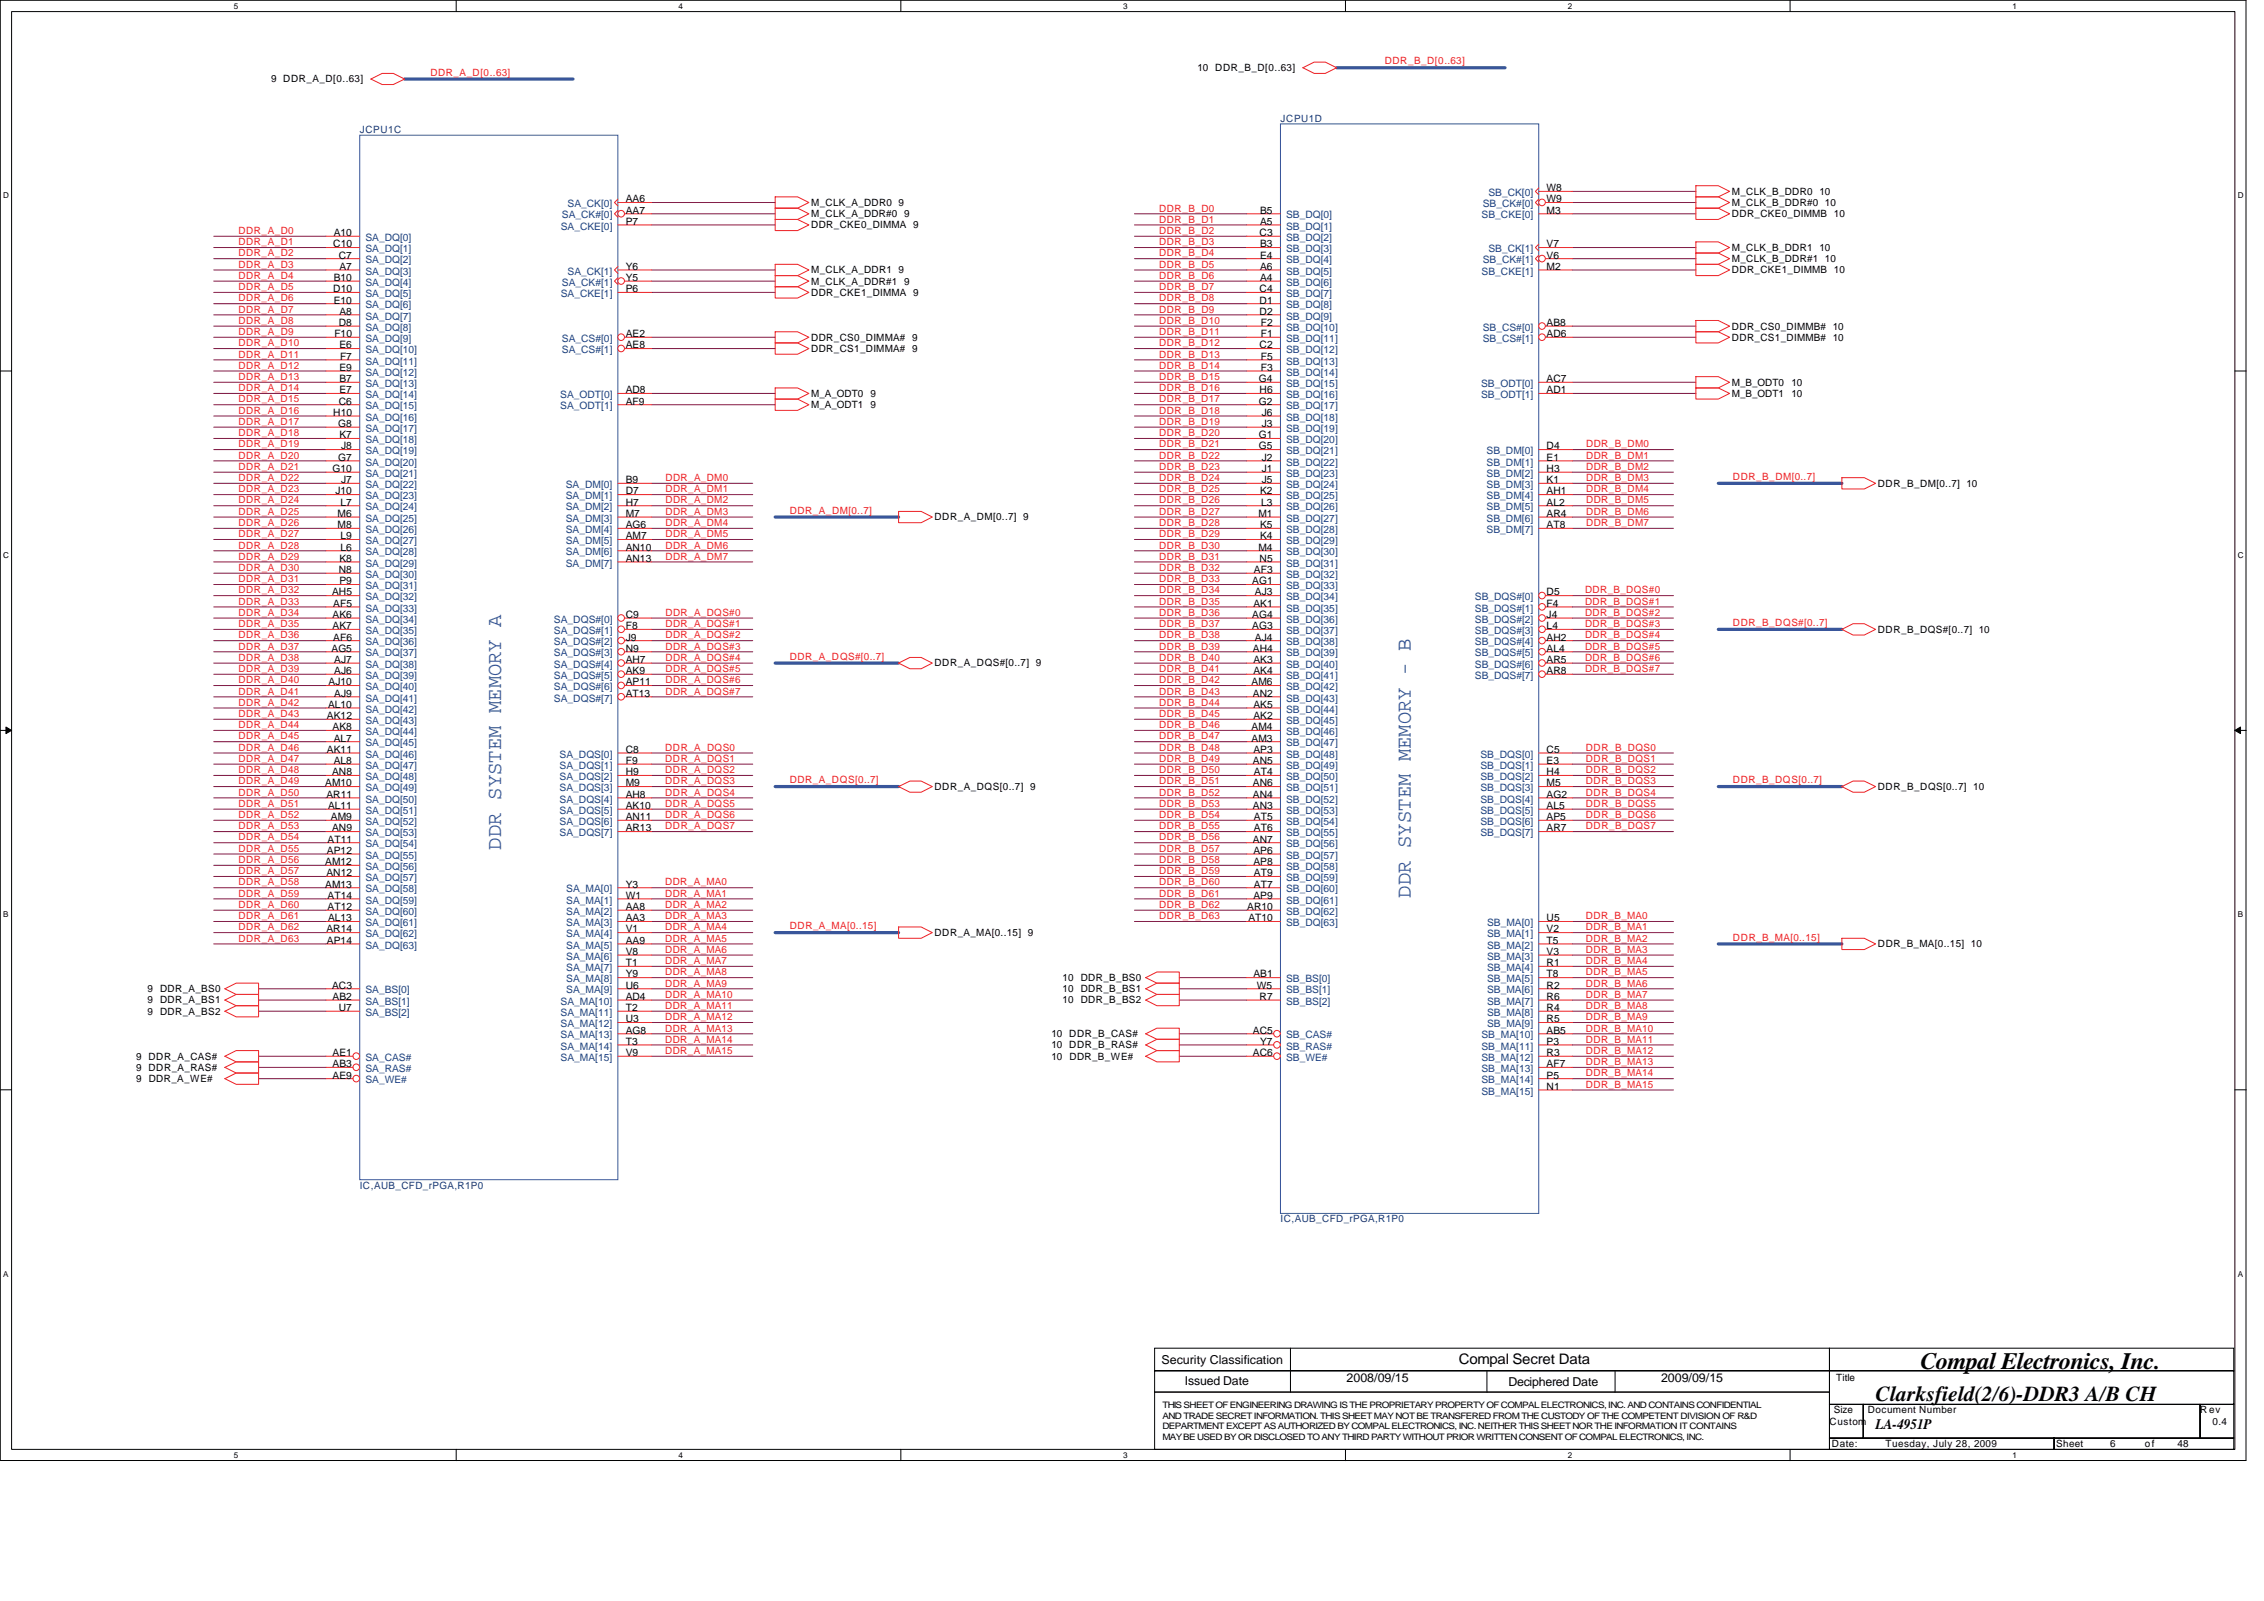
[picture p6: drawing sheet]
<svg xmlns="http://www.w3.org/2000/svg" width="297mm" height="210mm" viewBox="0 0 297 210" stroke-linecap="round" stroke-linejoin="round" font-family="sans-serif">
<defs><g id="words">
<text font-size="3.1" fill="#010202" x="252" y="179.6">Compal Electronics, Inc.</text>
<g font-size="2.8" fill="#3953a4">
<text x="65.8" y="111.4" transform="rotate(-90 65.8 111.4)">DDR SYSTEM MEMORY A</text>
<text x="185.1" y="117.7" transform="rotate(-90 185.1 117.7)">DDR SYSTEM MEMORY - B</text>
</g>
<text font-size="2.8" fill="#010202" x="246.1" y="183.8">Clarksfield(2/6)-DDR3 A/B CH</text>
<g font-size="1.9" fill="#010202">
<text x="191.4" y="179">Compal Secret Data</text>
<text x="246.1" y="187.4">LA-4951P</text>
</g>
<g font-size="1.6" fill="#010202">
<text x="152.4" y="178.9">Security Classification</text>
<text x="155.5" y="181.6">Issued Date</text>
<text x="176.7" y="181.2">2008/09/15</text>
<text x="197.9" y="181.8">Deciphered Date</text>
<text x="217.9" y="181.2">2009/09/15</text>
</g>
<g font-size="1.3" fill="#010202">
<text x="35.6" y="10.8">9 DDR_A_D[0..63]</text>
<text x="157.1" y="9.3">10 DDR_B_D[0..63]</text>
<text x="82.1" y="28">AA7</text>
<text x="82.1" y="26.5">AA6</text>
<text x="82.1" y="29.5">P7</text>
<text x="106.4" y="27">M_CLK_A_DDR0 9</text>
<text x="106.4" y="28.5">M_CLK_A_DDR#0 9</text>
<text x="106.4" y="30">DDR_CKE0_DIMMA 9</text>
<text x="165.3" y="28">B5</text>
<text x="165.3" y="29.5">A5</text>
<text x="202.9" y="25.1">W8</text>
<text x="202.9" y="26.5">W9</text>
<text x="202.9" y="28">M3</text>
<text x="227.2" y="25.5">M_CLK_B_DDR0 10</text>
<text x="227.2" y="27">M_CLK_B_DDR#0 10</text>
<text x="227.2" y="28.5">DDR_CKE0_DIMMB 10</text>
<text x="43.7" y="32.4">C10</text>
<text x="43.8" y="31">A10</text>
<text x="44.5" y="33.9">C7</text>
<text x="44.5" y="35.4">A7</text>
<text x="82.1" y="35.4">Y6</text>
<text x="106.4" y="35.9">M_CLK_A_DDR1 9</text>
<text x="165.3" y="31">C3</text>
<text x="165.3" y="32.4">B3</text>
<text x="165.3" y="33.9">E4</text>
<text x="165.3" y="35.4">A6</text>
<text x="202.9" y="32.4">V7</text>
<text x="202.9" y="33.9">V6</text>
<text x="202.9" y="35.4">M2</text>
<text x="227.2" y="32.9">M_CLK_B_DDR1 10</text>
<text x="227.2" y="34.4">M_CLK_B_DDR#1 10</text>
<text x="227.2" y="35.9">DDR_CKE1_DIMMB 10</text>
<text x="43.7" y="38.3">D10</text>
<text x="43.8" y="36.8">B10</text>
<text x="43.8" y="39.8">E10</text>
<text x="44.5" y="41.3">A8</text>
<text x="82.1" y="36.8">Y5</text>
<text x="82.1" y="38.3">P6</text>
<text x="106.4" y="37.3">M_CLK_A_DDR#1 9</text>
<text x="106.4" y="38.8">DDR_CKE1_DIMMA 9</text>
<text x="165.3" y="38.3">C4</text>
<text x="165.3" y="39.8">D1</text>
<text x="165.3" y="41.3">D2</text>
<text x="165.3" y="36.8">A4</text>
<text x="43.9" y="44.2">F10</text>
<text x="44.5" y="42.8">D8</text>
<text x="44.5" y="45.7">E6</text>
<text x="44.6" y="47.2">F7</text>
<text x="82.1" y="44.2">AE2</text>
<text x="82.1" y="45.7">AE8</text>
<text x="106.4" y="44.7">DDR_CS0_DIMMA# 9</text>
<text x="106.4" y="46.2">DDR_CS1_DIMMA# 9</text>
<text x="165.3" y="45.7">C2</text>
<text x="165.4" y="42.8">F2</text>
<text x="165.4" y="44.2">F1</text>
<text x="165.4" y="47.2">F5</text>
<text x="202.9" y="42.8">AB8</text>
<text x="202.9" y="44.2">AD6</text>
<text x="227.2" y="43.2">DDR_CS0_DIMMB# 10</text>
<text x="227.2" y="44.7">DDR_CS1_DIMMB# 10</text>
<text x="44.5" y="53.1">C6</text>
<text x="44.5" y="48.6">E9</text>
<text x="44.5" y="50.1">B7</text>
<text x="44.5" y="51.6">E7</text>
<text x="82.1" y="51.6">AD8</text>
<text x="82.1" y="53.1">AF9</text>
<text x="106.4" y="52.1">M_A_ODT0</text>
<text x="106.4" y="53.5">M_A_ODT1</text>
<text x="114.2" y="52.1">9</text>
<text x="114.2" y="53.5">9</text>
<text x="165.2" y="50.1">G4</text>
<text x="165.2" y="53.1">G2</text>
<text x="165.3" y="51.6">H6</text>
<text x="165.4" y="48.6">F3</text>
<text x="202.9" y="50.1">AC7</text>
<text x="202.9" y="51.6">AD1</text>
<text x="227.2" y="50.6">M_B_ODT0</text>
<text x="227.2" y="52.1">M_B_ODT1</text>
<text x="235" y="50.6">10</text>
<text x="235" y="52.1">10</text>
<text x="43.7" y="54.5">H10</text>
<text x="44.4" y="56">G8</text>
<text x="44.5" y="57.5">K7</text>
<text x="44.7" y="58.9">J8</text>
<text x="165.2" y="57.5">G1</text>
<text x="165.2" y="58.9">G5</text>
<text x="165.5" y="54.5">J6</text>
<text x="165.5" y="56">J3</text>
<text x="202.9" y="58.9">D4</text>
<text x="43.6" y="61.9">G10</text>
<text x="44" y="64.9">J10</text>
<text x="44.4" y="60.4">G7</text>
<text x="44.7" y="63.4">J7</text>
<text x="82.1" y="63.4">B9</text>
<text x="82.1" y="64.9">D7</text>
<text x="165.3" y="64.9">K2</text>
<text x="165.5" y="60.4">J2</text>
<text x="165.5" y="61.9">J1</text>
<text x="165.5" y="63.4">J5</text>
<text x="202.9" y="60.4">E1</text>
<text x="202.9" y="61.9">H3</text>
<text x="202.9" y="63.4">K1</text>
<text x="202.9" y="64.9">AH1</text>
<text x="246.4" y="63.8">DDR_B_DM[0..7] 10</text>
<text x="44.3" y="67.8">M6</text>
<text x="44.3" y="69.3">M8</text>
<text x="44.7" y="66.3">L7</text>
<text x="44.7" y="70.7">L9</text>
<text x="82.1" y="66.3">H7</text>
<text x="82.1" y="67.8">M7</text>
<text x="82.1" y="69.3">AG6</text>
<text x="82.1" y="70.7">AM7</text>
<text x="122.6" y="68.3">DDR_A_DM[0..7] 9</text>
<text x="165.1" y="67.8">M1</text>
<text x="165.3" y="69.3">K5</text>
<text x="165.3" y="70.7">K4</text>
<text x="165.5" y="66.3">L3</text>
<text x="202.9" y="66.3">AL2</text>
<text x="202.9" y="67.8">AR4</text>
<text x="202.9" y="69.3">AT8</text>
<text x="44.5" y="75.2">N8</text>
<text x="44.5" y="73.7">K8</text>
<text x="44.5" y="76.6">P9</text>
<text x="44.7" y="72.2">L6</text>
<text x="82.1" y="72.2">AN10</text>
<text x="82.1" y="73.7">AN13</text>
<text x="164.3" y="76.6">AG1</text>
<text x="164.5" y="75.2">AF3</text>
<text x="165.1" y="72.2">M4</text>
<text x="165.3" y="73.7">N5</text>
<text x="43.6" y="78.1">AH5</text>
<text x="43.6" y="81">AK6</text>
<text x="43.6" y="82.5">AK7</text>
<text x="43.7" y="79.6">AF5</text>
<text x="82.1" y="81">C9</text>
<text x="82.1" y="82.5">F8</text>
<text x="164.3" y="81">AG4</text>
<text x="164.3" y="82.5">AG3</text>
<text x="164.4" y="79.6">AK1</text>
<text x="164.7" y="78.1">AJ3</text>
<text x="202.9" y="78.1">D5</text>
<text x="202.9" y="79.6">F4</text>
<text x="202.9" y="81">J4</text>
<text x="202.9" y="82.5">L4</text>
<text x="246.4" y="83">DDR_B_DQS#[0..7] 10</text>
<text x="43.1" y="89.9">AJ10</text>
<text x="43.5" y="85.5">AG5</text>
<text x="43.7" y="84">AF6</text>
<text x="43.9" y="86.9">AJ7</text>
<text x="43.9" y="88.4">AJ6</text>
<text x="82.1" y="84">J9</text>
<text x="82.1" y="85.5">N9</text>
<text x="82.1" y="86.9">AH7</text>
<text x="82.1" y="88.4">AK9</text>
<text x="82.1" y="89.9">AP11</text>
<text x="122.6" y="87.4">DDR_A_DQS#[0..7] 9</text>
<text x="164.2" y="89.9">AM6</text>
<text x="164.4" y="85.5">AH4</text>
<text x="164.4" y="86.9">AK3</text>
<text x="164.4" y="88.4">AK4</text>
<text x="164.7" y="84">AJ4</text>
<text x="202.9" y="84">AH2</text>
<text x="202.9" y="85.5">AL4</text>
<text x="202.9" y="86.9">AR5</text>
<text x="202.9" y="88.4">AR8</text>
<text x="42.9" y="94.3">AK12</text>
<text x="43" y="92.8">AL10</text>
<text x="43.6" y="95.8">AK8</text>
<text x="43.9" y="91.4">AJ9</text>
<text x="82.1" y="91.4">AT13</text>
<text x="164.2" y="95.8">AM4</text>
<text x="164.4" y="91.4">AN2</text>
<text x="164.4" y="92.8">AK5</text>
<text x="164.4" y="94.3">AK2</text>
<text x="42.9" y="98.7">AK11</text>
<text x="43.6" y="101.7">AN8</text>
<text x="43.8" y="97.3">AL7</text>
<text x="43.8" y="100.2">AL8</text>
<text x="82.1" y="98.7">C8</text>
<text x="82.1" y="100.2">F9</text>
<text x="82.1" y="101.7">H9</text>
<text x="164.2" y="97.3">AM3</text>
<text x="164.4" y="100.2">AN5</text>
<text x="164.4" y="98.7">AP3</text>
<text x="164.5" y="101.7">AT4</text>
<text x="202.9" y="98.7">C5</text>
<text x="202.9" y="100.2">E3</text>
<text x="202.9" y="101.7">H4</text>
<text x="42.7" y="103.1">AM10</text>
<text x="42.8" y="104.6">AR11</text>
<text x="43" y="106.1">AL11</text>
<text x="43.4" y="107.6">AM9</text>
<text x="82.1" y="103.1">M9</text>
<text x="82.1" y="104.6">AH8</text>
<text x="82.1" y="106.1">AK10</text>
<text x="82.1" y="107.6">AN11</text>
<text x="122.6" y="103.6">DDR_A_DQS[0..7] 9</text>
<text x="164.4" y="103.1">AN6</text>
<text x="164.4" y="104.6">AN4</text>
<text x="164.4" y="106.1">AN3</text>
<text x="164.5" y="107.6">AT5</text>
<text x="202.9" y="104.6">AG2</text>
<text x="202.9" y="106.1">AL5</text>
<text x="202.9" y="107.6">AP5</text>
<text x="202.9" y="103.1">M5</text>
<text x="246.4" y="103.6">DDR_B_DQS[0..7] 10</text>
<text x="42.7" y="113.5">AM12</text>
<text x="42.9" y="112">AP12</text>
<text x="43" y="110.5">AT11</text>
<text x="43.6" y="109">AN9</text>
<text x="82.1" y="109">AR13</text>
<text x="164.4" y="110.5">AN7</text>
<text x="164.4" y="112">AP6</text>
<text x="164.4" y="113.5">AP8</text>
<text x="164.5" y="109">AT6</text>
<text x="202.9" y="109">AR7</text>
<text x="42.7" y="116.4">AM13</text>
<text x="42.8" y="114.9">AN12</text>
<text x="43" y="117.9">AT14</text>
<text x="43" y="119.4">AT12</text>
<text x="82.1" y="116.4">Y3</text>
<text x="82.1" y="117.9">W1</text>
<text x="82.1" y="119.4">AA8</text>
<text x="163.6" y="119.4">AR10</text>
<text x="164.4" y="117.9">AP9</text>
<text x="164.5" y="114.9">AT9</text>
<text x="164.5" y="116.4">AT7</text>
<text x="42.8" y="122.3">AR14</text>
<text x="42.9" y="123.8">AP14</text>
<text x="43" y="120.8">AL13</text>
<text x="82.1" y="120.8">AA3</text>
<text x="82.1" y="122.3">V1</text>
<text x="82.1" y="123.8">AA9</text>
<text x="82.1" y="125.2">V8</text>
<text x="122.6" y="122.8">DDR_A_MA[0..15] 9</text>
<text x="163.8" y="120.8">AT10</text>
<text x="202.9" y="120.8">U5</text>
<text x="202.9" y="122.3">V2</text>
<text x="202.9" y="123.8">T5</text>
<text x="202.9" y="125.2">V3</text>
<text x="246.4" y="124.2">DDR_B_MA[0..15] 10</text>
<text x="19.3" y="130.1">9</text>
<text x="19.3" y="131.6">9</text>
<text x="21" y="130.1">DDR_A_BS0</text>
<text x="21" y="131.6">DDR_A_BS1</text>
<text x="43.6" y="129.7">AC3</text>
<text x="43.6" y="131.1">AB2</text>
<text x="82.1" y="131.1">AD4</text>
<text x="82.1" y="126.7">T1</text>
<text x="82.1" y="128.2">Y9</text>
<text x="82.1" y="129.7">U6</text>
<text x="139.4" y="128.7">10</text>
<text x="139.4" y="130.1">10</text>
<text x="139.4" y="131.6">10</text>
<text x="141.8" y="128.7">DDR_B_BS0</text>
<text x="141.8" y="130.1">DDR_B_BS1</text>
<text x="141.8" y="131.6">DDR_B_BS2</text>
<text x="164.4" y="128.2">AB1</text>
<text x="164.9" y="129.7">W5</text>
<text x="165.3" y="131.1">R7</text>
<text x="202.9" y="126.7">R1</text>
<text x="202.9" y="128.2">T8</text>
<text x="202.9" y="129.7">R2</text>
<text x="202.9" y="131.1">R6</text>
<text x="19.3" y="133.1">9</text>
<text x="21" y="133.1">DDR_A_BS2</text>
<text x="44.5" y="132.6">U7</text>
<text x="82.1" y="132.6">T2</text>
<text x="82.1" y="134.1">U3</text>
<text x="82.1" y="135.6">AG8</text>
<text x="82.1" y="137">T3</text>
<text x="137.9" y="137.5">10 DDR_B_RAS#</text>
<text x="137.9" y="136">10 DDR_B_CAS#</text>
<text x="164.4" y="135.6">AC5</text>
<text x="165.3" y="137">Y7</text>
<text x="202.9" y="135.6">AB5</text>
<text x="202.9" y="137">P3</text>
<text x="202.9" y="132.6">R4</text>
<text x="202.9" y="134.1">R5</text>
<text x="17.9" y="140.5">9 DDR_A_RAS#</text>
<text x="17.9" y="139">9 DDR_A_CAS#</text>
<text x="17.9" y="141.9">9 DDR_A_WE#</text>
<text x="43.6" y="138.5">AE1</text>
<text x="43.6" y="140">AB3</text>
<text x="43.6" y="141.5">AE9</text>
<text x="82.1" y="138.5">V9</text>
<text x="137.9" y="139">10</text>
<text x="140.3" y="139">DDR_B_WE#</text>
<text x="164.4" y="138.5">AC6</text>
<text x="202.9" y="138.5">R3</text>
<text x="202.9" y="140">AF7</text>
<text x="202.9" y="141.5">P5</text>
<text x="202.9" y="142.9">N1</text>
<text x="240.6" y="185.4">Size</text>
<text x="240.9" y="181.1">Title</text>
<text x="245" y="185.4">Document Number</text>
<text x="288.6" y="185.4">R ev</text>
<text x="240" y="186.9">Custom</text>
<text x="240.3" y="189.8">Date:</text>
<text x="247.4" y="189.8">Tuesday, July 28, 2009</text>
<text x="269.8" y="189.8">Sheet</text>
<text x="276.9" y="189.8">6</text>
<text x="281.4" y="189.8">of</text>
<text x="285.7" y="189.8">48</text>
<text x="290.3" y="186.9">0.4</text>
</g>
<g font-size="1.3" fill="#ed2024">
<text x="56.5" y="9.9">DDR_A_D[0..63]</text>
<text x="181.7" y="8.4">DDR_B_D[0..63]</text>
<text x="152.1" y="29.2">DDR_B_D1</text>
<text x="152.1" y="27.7">DDR_B_D0</text>
<text x="31.3" y="35.1">DDR_A_D3</text>
<text x="31.3" y="33.6">DDR_A_D2</text>
<text x="31.3" y="32.2">DDR_A_D1</text>
<text x="31.3" y="30.7">DDR_A_D0</text>
<text x="152.1" y="32.2">DDR_B_D3</text>
<text x="152.1" y="33.6">DDR_B_D4</text>
<text x="152.1" y="35.1">DDR_B_D5</text>
<text x="152.1" y="30.7">DDR_B_D2</text>
<text x="31.3" y="36.6">DDR_A_D4</text>
<text x="31.3" y="41">DDR_A_D7</text>
<text x="31.3" y="38.1">DDR_A_D5</text>
<text x="31.3" y="39.5">DDR_A_D6</text>
<text x="152.1" y="41">DDR_B_D9</text>
<text x="152.1" y="36.6">DDR_B_D6</text>
<text x="152.1" y="38.1">DDR_B_D7</text>
<text x="152.1" y="39.5">DDR_B_D8</text>
<text x="31.3" y="42.5">DDR_A_D8</text>
<text x="31.3" y="43.9">DDR_A_D9</text>
<text x="31.3" y="45.4">DDR_A_D10</text>
<text x="31.3" y="46.9">DDR_A_D11</text>
<text x="152.1" y="42.5">DDR_B_D10</text>
<text x="152.1" y="43.9">DDR_B_D11</text>
<text x="152.1" y="46.9">DDR_B_D13</text>
<text x="152.1" y="45.4">DDR_B_D12</text>
<text x="31.3" y="51.3">DDR_A_D14</text>
<text x="31.3" y="52.8">DDR_A_D15</text>
<text x="31.3" y="49.8">DDR_A_D13</text>
<text x="31.3" y="48.4">DDR_A_D12</text>
<text x="152.1" y="49.8">DDR_B_D15</text>
<text x="152.1" y="48.4">DDR_B_D14</text>
<text x="152.1" y="52.8">DDR_B_D17</text>
<text x="152.1" y="51.3">DDR_B_D16</text>
<text x="31.3" y="58.7">DDR_A_D19</text>
<text x="31.3" y="54.3">DDR_A_D16</text>
<text x="31.3" y="55.7">DDR_A_D17</text>
<text x="31.3" y="57.2">DDR_A_D18</text>
<text x="152.1" y="57.2">DDR_B_D20</text>
<text x="152.1" y="58.7">DDR_B_D21</text>
<text x="152.1" y="55.7">DDR_B_D19</text>
<text x="152.1" y="54.3">DDR_B_D18</text>
<text x="208.1" y="58.7">DDR_B_DM0</text>
<text x="31.3" y="60.2">DDR_A_D20</text>
<text x="31.3" y="61.6">DDR_A_D21</text>
<text x="31.3" y="63.1">DDR_A_D22</text>
<text x="31.3" y="64.6">DDR_A_D23</text>
<text x="87.3" y="64.6">DDR_A_DM1</text>
<text x="87.3" y="63.1">DDR_A_DM0</text>
<text x="152.1" y="63.1">DDR_B_D24</text>
<text x="152.1" y="61.6">DDR_B_D23</text>
<text x="152.1" y="60.2">DDR_B_D22</text>
<text x="152.1" y="64.6">DDR_B_D25</text>
<text x="208.1" y="63.1">DDR_B_DM3</text>
<text x="208.1" y="60.2">DDR_B_DM1</text>
<text x="208.1" y="64.6">DDR_B_DM4</text>
<text x="208.1" y="61.6">DDR_B_DM2</text>
<text x="227.4" y="62.9">DDR_B_DM[0..7]</text>
<text x="31.3" y="67.5">DDR_A_D25</text>
<text x="31.3" y="66">DDR_A_D24</text>
<text x="31.3" y="69">DDR_A_D26</text>
<text x="31.3" y="70.5">DDR_A_D27</text>
<text x="31.3" y="71.9">DDR_A_D28</text>
<text x="87.3" y="66">DDR_A_DM2</text>
<text x="87.3" y="70.5">DDR_A_DM5</text>
<text x="87.3" y="69">DDR_A_DM4</text>
<text x="87.3" y="71.9">DDR_A_DM6</text>
<text x="87.3" y="67.5">DDR_A_DM3</text>
<text x="103.6" y="67.4">DDR_A_DM[0..7]</text>
<text x="152.1" y="67.5">DDR_B_D27</text>
<text x="152.1" y="71.9">DDR_B_D30</text>
<text x="152.1" y="66">DDR_B_D26</text>
<text x="152.1" y="69">DDR_B_D28</text>
<text x="152.1" y="70.5">DDR_B_D29</text>
<text x="208.1" y="66">DDR_B_DM5</text>
<text x="208.1" y="67.5">DDR_B_DM6</text>
<text x="208.1" y="69">DDR_B_DM7</text>
<text x="31.3" y="77.8">DDR_A_D32</text>
<text x="31.3" y="76.4">DDR_A_D31</text>
<text x="31.3" y="74.9">DDR_A_D30</text>
<text x="31.3" y="73.4">DDR_A_D29</text>
<text x="87.3" y="73.4">DDR_A_DM7</text>
<text x="152.1" y="73.4">DDR_B_D31</text>
<text x="152.1" y="77.8">DDR_B_D34</text>
<text x="152.1" y="76.4">DDR_B_D33</text>
<text x="152.1" y="74.9">DDR_B_D32</text>
<text x="208" y="77.8">DDR_B_DQS#0</text>
<text x="31.3" y="80.8">DDR_A_D34</text>
<text x="31.3" y="82.3">DDR_A_D35</text>
<text x="31.3" y="83.7">DDR_A_D36</text>
<text x="31.3" y="79.3">DDR_A_D33</text>
<text x="87.3" y="80.8">DDR_A_DQS#0</text>
<text x="87.3" y="83.7">DDR_A_DQS#2</text>
<text x="87.3" y="82.3">DDR_A_DQS#1</text>
<text x="152.1" y="83.7">DDR_B_D38</text>
<text x="152.1" y="80.8">DDR_B_D36</text>
<text x="152.1" y="79.3">DDR_B_D35</text>
<text x="152.1" y="82.3">DDR_B_D37</text>
<text x="208" y="79.3">DDR_B_DQS#1</text>
<text x="208" y="83.7">DDR_B_DQS#4</text>
<text x="208" y="82.3">DDR_B_DQS#3</text>
<text x="208" y="80.8">DDR_B_DQS#2</text>
<text x="227.4" y="82.1">DDR_B_DQS#[0..7]</text>
<text x="31.3" y="88.1">DDR_A_D39</text>
<text x="31.3" y="89.6">DDR_A_D40</text>
<text x="31.3" y="86.7">DDR_A_D38</text>
<text x="31.3" y="85.2">DDR_A_D37</text>
<text x="87.3" y="88.1">DDR_A_DQS#5</text>
<text x="87.3" y="85.2">DDR_A_DQS#3</text>
<text x="87.3" y="86.7">DDR_A_DQS#4</text>
<text x="87.3" y="89.6">DDR_A_DQS#6</text>
<text x="103.6" y="86.5">DDR_A_DQS#[0..7]</text>
<text x="152.1" y="85.2">DDR_B_D39</text>
<text x="152.1" y="89.6">DDR_B_D42</text>
<text x="152.1" y="88.1">DDR_B_D41</text>
<text x="152.1" y="86.7">DDR_B_D40</text>
<text x="208" y="88.1">DDR_B_DQS#7</text>
<text x="208" y="85.2">DDR_B_DQS#5</text>
<text x="208" y="86.7">DDR_B_DQS#6</text>
<text x="31.3" y="92.6">DDR_A_D42</text>
<text x="31.3" y="94">DDR_A_D43</text>
<text x="31.3" y="95.5">DDR_A_D44</text>
<text x="31.3" y="91.1">DDR_A_D41</text>
<text x="87.3" y="91.1">DDR_A_DQS#7</text>
<text x="152.1" y="92.6">DDR_B_D44</text>
<text x="152.1" y="91.1">DDR_B_D43</text>
<text x="152.1" y="94">DDR_B_D45</text>
<text x="152.1" y="95.5">DDR_B_D46</text>
<text x="31.3" y="99.9">DDR_A_D47</text>
<text x="31.3" y="98.5">DDR_A_D46</text>
<text x="31.3" y="97">DDR_A_D45</text>
<text x="31.3" y="101.4">DDR_A_D48</text>
<text x="87.3" y="98.5">DDR_A_DQS0</text>
<text x="87.3" y="101.4">DDR_A_DQS2</text>
<text x="87.3" y="99.9">DDR_A_DQS1</text>
<text x="152.1" y="99.9">DDR_B_D49</text>
<text x="152.1" y="98.5">DDR_B_D48</text>
<text x="152.1" y="101.4">DDR_B_D50</text>
<text x="152.1" y="97">DDR_B_D47</text>
<text x="208.1" y="98.5">DDR_B_DQS0</text>
<text x="208.1" y="99.9">DDR_B_DQS1</text>
<text x="208.1" y="101.4">DDR_B_DQS2</text>
<text x="31.3" y="105.8">DDR_A_D51</text>
<text x="31.3" y="104.3">DDR_A_D50</text>
<text x="31.3" y="102.9">DDR_A_D49</text>
<text x="31.3" y="107.3">DDR_A_D52</text>
<text x="87.3" y="107.3">DDR_A_DQS6</text>
<text x="87.3" y="105.8">DDR_A_DQS5</text>
<text x="87.3" y="104.3">DDR_A_DQS4</text>
<text x="87.3" y="102.9">DDR_A_DQS3</text>
<text x="103.6" y="102.7">DDR_A_DQS[0..7]</text>
<text x="152.1" y="102.9">DDR_B_D51</text>
<text x="152.1" y="107.3">DDR_B_D54</text>
<text x="152.1" y="104.3">DDR_B_D52</text>
<text x="152.1" y="105.8">DDR_B_D53</text>
<text x="208.1" y="105.8">DDR_B_DQS5</text>
<text x="208.1" y="104.3">DDR_B_DQS4</text>
<text x="208.1" y="102.9">DDR_B_DQS3</text>
<text x="208.1" y="107.3">DDR_B_DQS6</text>
<text x="227.4" y="102.7">DDR_B_DQS[0..7]</text>
<text x="31.3" y="113.2">DDR_A_D56</text>
<text x="31.3" y="111.7">DDR_A_D55</text>
<text x="31.3" y="110.2">DDR_A_D54</text>
<text x="31.3" y="108.8">DDR_A_D53</text>
<text x="87.3" y="108.8">DDR_A_DQS7</text>
<text x="152.1" y="110.2">DDR_B_D56</text>
<text x="152.1" y="111.7">DDR_B_D57</text>
<text x="152.1" y="108.8">DDR_B_D55</text>
<text x="152.1" y="113.2">DDR_B_D58</text>
<text x="208.1" y="108.8">DDR_B_DQS7</text>
<text x="31.3" y="117.6">DDR_A_D59</text>
<text x="31.3" y="116.1">DDR_A_D58</text>
<text x="31.3" y="114.7">DDR_A_D57</text>
<text x="31.3" y="119.1">DDR_A_D60</text>
<text x="87.3" y="116.1">DDR_A_MA0</text>
<text x="87.3" y="117.6">DDR_A_MA1</text>
<text x="87.3" y="119.1">DDR_A_MA2</text>
<text x="152.1" y="116.1">DDR_B_D60</text>
<text x="152.1" y="119.1">DDR_B_D62</text>
<text x="152.1" y="114.7">DDR_B_D59</text>
<text x="152.1" y="117.6">DDR_B_D61</text>
<text x="31.3" y="123.5">DDR_A_D63</text>
<text x="31.3" y="122">DDR_A_D62</text>
<text x="31.3" y="120.6">DDR_A_D61</text>
<text x="87.3" y="123.5">DDR_A_MA5</text>
<text x="87.3" y="122">DDR_A_MA4</text>
<text x="87.3" y="125">DDR_A_MA6</text>
<text x="87.3" y="120.6">DDR_A_MA3</text>
<text x="103.6" y="121.9">DDR_A_MA[0..15]</text>
<text x="152.1" y="120.6">DDR_B_D63</text>
<text x="208.1" y="120.6">DDR_B_MA0</text>
<text x="208.1" y="123.5">DDR_B_MA2</text>
<text x="208.1" y="125">DDR_B_MA3</text>
<text x="208.1" y="122">DDR_B_MA1</text>
<text x="227.4" y="123.4">DDR_B_MA[0..15]</text>
<text x="87.3" y="129.4">DDR_A_MA9</text>
<text x="87.3" y="126.4">DDR_A_MA7</text>
<text x="87.3" y="130.9">DDR_A_MA10</text>
<text x="87.3" y="127.9">DDR_A_MA8</text>
<text x="208.1" y="130.9">DDR_B_MA7</text>
<text x="208.1" y="126.4">DDR_B_MA4</text>
<text x="208.1" y="127.9">DDR_B_MA5</text>
<text x="208.1" y="129.4">DDR_B_MA6</text>
<text x="87.3" y="136.8">DDR_A_MA14</text>
<text x="87.3" y="132.3">DDR_A_MA11</text>
<text x="87.3" y="133.8">DDR_A_MA12</text>
<text x="87.3" y="135.3">DDR_A_MA13</text>
<text x="208.1" y="133.8">DDR_B_MA9</text>
<text x="208.1" y="136.8">DDR_B_MA11</text>
<text x="208.1" y="135.3">DDR_B_MA10</text>
<text x="208.1" y="132.3">DDR_B_MA8</text>
<text x="87.3" y="138.2">DDR_A_MA15</text>
<text x="208.1" y="139.7">DDR_B_MA13</text>
<text x="208.1" y="138.2">DDR_B_MA12</text>
<text x="208.1" y="141.2">DDR_B_MA14</text>
<text x="208.1" y="142.7">DDR_B_MA15</text>
</g>
<g font-size="1.3" fill="#282973">
<text x="47.2" y="17.4">JCPU1C</text>
<text x="168" y="16">JCPU1D</text>
<text x="47.2" y="155.9">IC,AUB_CFD_rPGA,R1P0</text>
<text x="168" y="160.3">IC,AUB_CFD_rPGA,R1P0</text>
</g>
<g font-size="1.3" fill="#1d437e">
<text x="73.7" y="28.7">SA_CK#[0]</text>
<text x="74.5" y="27.2">SA_CK[0]</text>
<text x="168.7" y="28.7">SB_DQ[0]</text>
<text x="194.4" y="28.7">SB_CKE[0]</text>
<text x="194.5" y="27.2">SB_CK#[0]</text>
<text x="195.3" y="25.7">SB_CK[0]</text>
<text x="47.9" y="31.6">SA_DQ[0]</text>
<text x="47.9" y="33.1">SA_DQ[1]</text>
<text x="47.9" y="34.5">SA_DQ[2]</text>
<text x="73.6" y="30.1">SA_CKE[0]</text>
<text x="168.7" y="30.1">SB_DQ[1]</text>
<text x="168.7" y="31.6">SB_DQ[2]</text>
<text x="168.7" y="33.1">SB_DQ[3]</text>
<text x="168.7" y="34.5">SB_DQ[4]</text>
<text x="194.5" y="34.5">SB_CK#[1]</text>
<text x="195.3" y="33.1">SB_CK[1]</text>
<text x="47.9" y="36">SA_DQ[3]</text>
<text x="47.9" y="37.5">SA_DQ[4]</text>
<text x="47.9" y="39">SA_DQ[5]</text>
<text x="47.9" y="40.4">SA_DQ[6]</text>
<text x="47.9" y="41.9">SA_DQ[7]</text>
<text x="73.6" y="39">SA_CKE[1]</text>
<text x="73.7" y="37.5">SA_CK#[1]</text>
<text x="74.5" y="36">SA_CK[1]</text>
<text x="168.7" y="36">SB_DQ[5]</text>
<text x="168.7" y="37.5">SB_DQ[6]</text>
<text x="168.7" y="39">SB_DQ[7]</text>
<text x="168.7" y="40.4">SB_DQ[8]</text>
<text x="168.7" y="41.9">SB_DQ[9]</text>
<text x="194.4" y="36">SB_CKE[1]</text>
<text x="47.9" y="43.4">SA_DQ[8]</text>
<text x="47.9" y="44.8">SA_DQ[9]</text>
<text x="47.9" y="46.3">SA_DQ[10]</text>
<text x="47.9" y="47.8">SA_DQ[11]</text>
<text x="73.7" y="44.8">SA_CS#[0]</text>
<text x="73.7" y="46.3">SA_CS#[1]</text>
<text x="168.7" y="43.4">SB_DQ[10]</text>
<text x="168.7" y="44.8">SB_DQ[11]</text>
<text x="168.7" y="46.3">SB_DQ[12]</text>
<text x="168.7" y="47.8">SB_DQ[13]</text>
<text x="194.5" y="43.4">SB_CS#[0]</text>
<text x="194.5" y="44.8">SB_CS#[1]</text>
<text x="47.9" y="49.3">SA_DQ[12]</text>
<text x="47.9" y="50.8">SA_DQ[13]</text>
<text x="47.9" y="52.2">SA_DQ[14]</text>
<text x="47.9" y="53.7">SA_DQ[15]</text>
<text x="73.5" y="52.2">SA_ODT[0]</text>
<text x="73.5" y="53.7">SA_ODT[1]</text>
<text x="168.7" y="49.3">SB_DQ[14]</text>
<text x="168.7" y="50.8">SB_DQ[15]</text>
<text x="168.7" y="52.2">SB_DQ[16]</text>
<text x="168.7" y="53.7">SB_DQ[17]</text>
<text x="194.3" y="50.8">SB_ODT[0]</text>
<text x="194.3" y="52.2">SB_ODT[1]</text>
<text x="47.9" y="55.2">SA_DQ[16]</text>
<text x="47.9" y="56.6">SA_DQ[17]</text>
<text x="47.9" y="58.1">SA_DQ[18]</text>
<text x="47.9" y="59.6">SA_DQ[19]</text>
<text x="168.7" y="55.2">SB_DQ[18]</text>
<text x="168.7" y="56.6">SB_DQ[19]</text>
<text x="168.7" y="58.1">SB_DQ[20]</text>
<text x="168.7" y="59.6">SB_DQ[21]</text>
<text x="195" y="59.6">SB_DM[0]</text>
<text x="47.9" y="61.1">SA_DQ[20]</text>
<text x="47.9" y="62.5">SA_DQ[21]</text>
<text x="47.9" y="64">SA_DQ[22]</text>
<text x="47.9" y="65.5">SA_DQ[23]</text>
<text x="74.2" y="64">SA_DM[0]</text>
<text x="74.2" y="65.5">SA_DM[1]</text>
<text x="168.7" y="61.1">SB_DQ[22]</text>
<text x="168.7" y="62.5">SB_DQ[23]</text>
<text x="168.7" y="64">SB_DQ[24]</text>
<text x="168.7" y="65.5">SB_DQ[25]</text>
<text x="195" y="61.1">SB_DM[1]</text>
<text x="195" y="62.5">SB_DM[2]</text>
<text x="195" y="64">SB_DM[3]</text>
<text x="195" y="65.5">SB_DM[4]</text>
<text x="47.9" y="66.9">SA_DQ[24]</text>
<text x="47.9" y="68.4">SA_DQ[25]</text>
<text x="47.9" y="69.9">SA_DQ[26]</text>
<text x="47.9" y="71.4">SA_DQ[27]</text>
<text x="74.2" y="66.9">SA_DM[2]</text>
<text x="74.2" y="68.4">SA_DM[3]</text>
<text x="74.2" y="69.9">SA_DM[4]</text>
<text x="74.2" y="71.4">SA_DM[5]</text>
<text x="168.7" y="66.9">SB_DQ[26]</text>
<text x="168.7" y="68.4">SB_DQ[27]</text>
<text x="168.7" y="69.9">SB_DQ[28]</text>
<text x="168.7" y="71.4">SB_DQ[29]</text>
<text x="195" y="66.9">SB_DM[5]</text>
<text x="195" y="68.4">SB_DM[6]</text>
<text x="195" y="69.9">SB_DM[7]</text>
<text x="47.9" y="72.9">SA_DQ[28]</text>
<text x="47.9" y="74.3">SA_DQ[29]</text>
<text x="47.9" y="75.8">SA_DQ[30]</text>
<text x="47.9" y="77.3">SA_DQ[31]</text>
<text x="74.2" y="72.9">SA_DM[6]</text>
<text x="74.2" y="74.3">SA_DM[7]</text>
<text x="168.7" y="72.9">SB_DQ[30]</text>
<text x="168.7" y="74.3">SB_DQ[31]</text>
<text x="168.7" y="75.8">SB_DQ[32]</text>
<text x="168.7" y="77.3">SB_DQ[33]</text>
<text x="47.9" y="78.7">SA_DQ[32]</text>
<text x="47.9" y="80.2">SA_DQ[33]</text>
<text x="47.9" y="81.7">SA_DQ[34]</text>
<text x="47.9" y="83.2">SA_DQ[35]</text>
<text x="72.7" y="81.7">SA_DQS#[0]</text>
<text x="72.7" y="83.2">SA_DQS#[1]</text>
<text x="168.7" y="78.7">SB_DQ[34]</text>
<text x="168.7" y="80.2">SB_DQ[35]</text>
<text x="168.7" y="81.7">SB_DQ[36]</text>
<text x="168.7" y="83.2">SB_DQ[37]</text>
<text x="193.5" y="78.7">SB_DQS#[0]</text>
<text x="193.5" y="80.2">SB_DQS#[1]</text>
<text x="193.5" y="81.7">SB_DQS#[2]</text>
<text x="193.5" y="83.2">SB_DQS#[3]</text>
<text x="47.9" y="84.6">SA_DQ[36]</text>
<text x="47.9" y="86.1">SA_DQ[37]</text>
<text x="47.9" y="87.6">SA_DQ[38]</text>
<text x="47.9" y="89">SA_DQ[39]</text>
<text x="72.7" y="84.6">SA_DQS#[2]</text>
<text x="72.7" y="86.1">SA_DQS#[3]</text>
<text x="72.7" y="87.6">SA_DQS#[4]</text>
<text x="72.7" y="89">SA_DQS#[5]</text>
<text x="168.7" y="84.6">SB_DQ[38]</text>
<text x="168.7" y="86.1">SB_DQ[39]</text>
<text x="168.7" y="87.6">SB_DQ[40]</text>
<text x="168.7" y="89">SB_DQ[41]</text>
<text x="193.5" y="84.6">SB_DQS#[4]</text>
<text x="193.5" y="86.1">SB_DQS#[5]</text>
<text x="193.5" y="87.6">SB_DQS#[6]</text>
<text x="193.5" y="89">SB_DQS#[7]</text>
<text x="47.9" y="90.5">SA_DQ[40]</text>
<text x="47.9" y="92">SA_DQ[41]</text>
<text x="47.9" y="93.5">SA_DQ[42]</text>
<text x="47.9" y="95">SA_DQ[43]</text>
<text x="72.7" y="90.5">SA_DQS#[6]</text>
<text x="72.7" y="92">SA_DQS#[7]</text>
<text x="168.7" y="90.5">SB_DQ[42]</text>
<text x="168.7" y="92">SB_DQ[43]</text>
<text x="168.7" y="93.5">SB_DQ[44]</text>
<text x="168.7" y="95">SB_DQ[45]</text>
<text x="47.9" y="96.4">SA_DQ[44]</text>
<text x="47.9" y="97.9">SA_DQ[45]</text>
<text x="47.9" y="99.4">SA_DQ[46]</text>
<text x="47.9" y="100.8">SA_DQ[47]</text>
<text x="73.4" y="99.4">SA_DQS[0]</text>
<text x="73.4" y="100.8">SA_DQS[1]</text>
<text x="168.7" y="96.4">SB_DQ[46]</text>
<text x="168.7" y="97.9">SB_DQ[47]</text>
<text x="168.7" y="99.4">SB_DQ[48]</text>
<text x="168.7" y="100.8">SB_DQ[49]</text>
<text x="194.2" y="99.4">SB_DQS[0]</text>
<text x="194.2" y="100.8">SB_DQS[1]</text>
<text x="47.9" y="102.3">SA_DQ[48]</text>
<text x="47.9" y="103.8">SA_DQ[49]</text>
<text x="47.9" y="105.3">SA_DQ[50]</text>
<text x="47.9" y="106.7">SA_DQ[51]</text>
<text x="73.4" y="102.3">SA_DQS[2]</text>
<text x="73.4" y="103.8">SA_DQS[3]</text>
<text x="73.4" y="105.3">SA_DQS[4]</text>
<text x="73.4" y="106.7">SA_DQS[5]</text>
<text x="168.7" y="102.3">SB_DQ[50]</text>
<text x="168.7" y="103.8">SB_DQ[51]</text>
<text x="168.7" y="105.3">SB_DQ[52]</text>
<text x="168.7" y="106.7">SB_DQ[53]</text>
<text x="194.2" y="105.3">SB_DQS[4]</text>
<text x="194.2" y="106.7">SB_DQS[5]</text>
<text x="194.2" y="102.3">SB_DQS[2]</text>
<text x="194.2" y="103.8">SB_DQS[3]</text>
<text x="47.9" y="108.2">SA_DQ[52]</text>
<text x="47.9" y="109.7">SA_DQ[53]</text>
<text x="47.9" y="111.1">SA_DQ[54]</text>
<text x="47.9" y="112.6">SA_DQ[55]</text>
<text x="73.4" y="108.2">SA_DQS[6]</text>
<text x="73.4" y="109.7">SA_DQS[7]</text>
<text x="168.7" y="108.2">SB_DQ[54]</text>
<text x="168.7" y="109.7">SB_DQ[55]</text>
<text x="168.7" y="111.1">SB_DQ[56]</text>
<text x="168.7" y="112.6">SB_DQ[57]</text>
<text x="194.2" y="108.2">SB_DQS[6]</text>
<text x="194.2" y="109.7">SB_DQS[7]</text>
<text x="47.9" y="114.1">SA_DQ[56]</text>
<text x="47.9" y="115.6">SA_DQ[57]</text>
<text x="47.9" y="117">SA_DQ[58]</text>
<text x="47.9" y="118.5">SA_DQ[59]</text>
<text x="47.9" y="120">SA_DQ[60]</text>
<text x="74.3" y="117">SA_MA[0]</text>
<text x="74.3" y="118.5">SA_MA[1]</text>
<text x="74.3" y="120">SA_MA[2]</text>
<text x="168.7" y="114.1">SB_DQ[58]</text>
<text x="168.7" y="115.6">SB_DQ[59]</text>
<text x="168.7" y="117">SB_DQ[60]</text>
<text x="168.7" y="118.5">SB_DQ[61]</text>
<text x="168.7" y="120">SB_DQ[62]</text>
<text x="47.9" y="121.5">SA_DQ[61]</text>
<text x="47.9" y="122.9">SA_DQ[62]</text>
<text x="47.9" y="124.4">SA_DQ[63]</text>
<text x="74.3" y="121.5">SA_MA[3]</text>
<text x="74.3" y="122.9">SA_MA[4]</text>
<text x="74.3" y="124.4">SA_MA[5]</text>
<text x="74.3" y="125.9">SA_MA[6]</text>
<text x="168.7" y="121.5">SB_DQ[63]</text>
<text x="195.1" y="121.5">SB_MA[0]</text>
<text x="195.1" y="122.9">SB_MA[1]</text>
<text x="195.1" y="124.4">SB_MA[2]</text>
<text x="195.1" y="125.9">SB_MA[3]</text>
<text x="47.9" y="130.3">SA_BS[0]</text>
<text x="47.9" y="131.8">SA_BS[1]</text>
<text x="73.6" y="131.8">SA_MA[10]</text>
<text x="74.3" y="127.4">SA_MA[7]</text>
<text x="74.3" y="128.8">SA_MA[8]</text>
<text x="74.3" y="130.3">SA_MA[9]</text>
<text x="168.7" y="128.8">SB_BS[0]</text>
<text x="168.7" y="130.3">SB_BS[1]</text>
<text x="168.7" y="131.8">SB_BS[2]</text>
<text x="195.1" y="127.4">SB_MA[4]</text>
<text x="195.1" y="128.8">SB_MA[5]</text>
<text x="195.1" y="130.3">SB_MA[6]</text>
<text x="195.1" y="131.8">SB_MA[7]</text>
<text x="47.9" y="133.2">SA_BS[2]</text>
<text x="73.6" y="133.2">SA_MA[11]</text>
<text x="73.6" y="134.7">SA_MA[12]</text>
<text x="73.6" y="136.2">SA_MA[13]</text>
<text x="73.6" y="137.7">SA_MA[14]</text>
<text x="168.7" y="136.2">SB_CAS#</text>
<text x="168.7" y="137.7">SB_RAS#</text>
<text x="194.4" y="136.2">SB_MA[10]</text>
<text x="194.4" y="137.7">SB_MA[11]</text>
<text x="195.1" y="133.2">SB_MA[8]</text>
<text x="195.1" y="134.7">SB_MA[9]</text>
<text x="47.9" y="139.1">SA_CAS#</text>
<text x="47.9" y="140.6">SA_RAS#</text>
<text x="47.9" y="142.1">SA_WE#</text>
<text x="73.6" y="139.1">SA_MA[15]</text>
<text x="168.7" y="139.1">SB_WE#</text>
<text x="194.4" y="139.1">SB_MA[12]</text>
<text x="194.4" y="140.6">SB_MA[13]</text>
<text x="194.4" y="142.1">SB_MA[14]</text>
<text x="194.4" y="143.6">SB_MA[15]</text>
</g>
<g font-size="1.2" fill="#010202">
<text x="152.5" y="184.7">THIS SHEET OF ENGINEERING DRAWING IS THE PROPRIETARY PROPERTY OF COMPAL ELECTRONICS, INC. AND CONTAINS CONFIDENTIAL</text>
<text x="152.5" y="186.1">AND TRADE SECRET INFORMATION. THIS SHEET MAY NOT BE TRANSFERED FROM THE CUSTODY OF THE COMPETENT DIVISION OF R&amp;D</text>
<text x="152.5" y="187.4">DEPARTMENT EXCEPT AS AUTHORIZED BY COMPAL ELECTRONICS, INC. NEITHER THIS SHEET NOR THE INFORMATION IT CONTAINS</text>
<text x="152.5" y="188.8">MAY BE USED BY OR DISCLOSED TO ANY THIRD PARTY WITHOUT PRIOR WRITTEN CONSENT OF COMPAL ELECTRONICS, INC.</text>
</g>
<g font-size="1.1" fill="#010202">
<text x="30.7" y="1.1">5</text>
<text x="89" y="1.1">4</text>
<text x="147.4" y="1.1">3</text>
<text x="205.7" y="1.1">2</text>
<text x="264" y="1.1">1</text>
<text x=".4" y="26">D</text>
<text x="293.6" y="26">D</text>
<text x=".4" y="73.2">C</text>
<text x="293.6" y="73.2">C</text>
<text x=".4" y="120.3">B</text>
<text x="293.6" y="120.3">B</text>
<text x=".4" y="167.4">A</text>
<text x="293.6" y="167.4">A</text>
<text x="30.7" y="191.2">5</text>
<text x="89" y="191.2">4</text>
<text x="147.4" y="191.2">3</text>
<text x="205.7" y="191.2">2</text>
<text x="264" y="191.2">1</text>
</g>
</g></defs>
<path d="M0 0h294.7v191.6h-294.7zM1.5 1.5h291.7v188.6h-291.7z" fill="none" stroke="#010202" stroke-width=".13"/>
<g fill="#fff">
<path d="M30.7 .2h.6v1.2h-.6z"/>
<path d="M30.7 190.2h.6v1.2h-.6z"/>
</g>
<path d="M59.9 0v1.5M59.9 190.1v1.5" fill="none" stroke="#010202" stroke-width=".13"/>
<g fill="#fff">
<path d="M89 .2h.6v1.2h-.6z"/>
<path d="M89 190.2h.6v1.2h-.6z"/>
</g>
<path d="M118.2 0v1.5M118.2 190.1v1.5" fill="none" stroke="#010202" stroke-width=".13"/>
<g fill="#fff">
<path d="M147.4 .2h.5v1.2h-.5z"/>
<path d="M147.4 190.2h.5v1.2h-.5z"/>
</g>
<path d="M176.5 0v1.5M176.5 190.1v1.5" fill="none" stroke="#010202" stroke-width=".13"/>
<g fill="#fff">
<path d="M205.7 .2h.6v1.2h-.6z"/>
<path d="M205.7 190.2h.6v1.2h-.6z"/>
</g>
<path d="M234.9 0v1.5M234.9 190.1v1.5" fill="none" stroke="#010202" stroke-width=".13"/>
<g fill="#fff">
<path d="M264 .2h.6v1.2h-.6z"/>
<path d="M264 190.2h.6v1.2h-.6z"/>
<path d="M.4 25.1h.8v1.2h-.8z"/>
<path d="M293.6 25.1h.7v1.2h-.7z"/>
<path d="M.4 72.2h.8v1.2h-.8z"/>
<path d="M293.6 72.2h.7v1.2h-.7z"/>
</g>
<path d="M0 48.7h1.5M293.2 48.7h1.5" fill="none" stroke="#010202" stroke-width=".13"/>
<g fill="#fff">
<path d="M.4 119.4h.7v1.1h-.7z"/>
<path d="M293.6 119.4h.7v1.1h-.7z"/>
</g>
<path d="M0 95.8h1.5M293.2 95.8h1.5" fill="none" stroke="#010202" stroke-width=".13"/>
<path d="M.8 95.4l.7 .4-.7 .4z" fill="#010202"/>
<path d="M.8 95.4l.7 .4-.7 .4z" fill="none" stroke="#010202" stroke-width=".13"/>
<path d="M293.2 95.8l.8-.4v.8z" fill="#010202"/>
<path d="M293.2 95.8l.8-.4v.8z" fill="none" stroke="#010202" stroke-width=".13"/>
<g fill="#fff">
<path d="M.4 166.5h.7v1.2h-.7z"/>
<path d="M293.6 166.5h.7v1.2h-.7z"/>
</g>
<g fill="none" stroke="#010202" stroke-width=".13">
<path d="M0 142.9h1.5M293.2 142.9h1.5M151.5 176.8h88.5v3h-88.5zM151.5 179.8h88.5v2.8h-88.5zM169.3 176.8v5.8M195.1 179.8v2.8M211.9 179.8v2.8M240 176.8h53.1v3h-53.1zM240 179.8h53.1v4.4h-53.1zM151.5 182.6h88.5v7.5h-88.5zM240 188.6h29.5v1.5h-29.5zM240 184.2h4.5v4.4h-4.5z"/>
<path d="M244.5 184.2h44.1v4.4h-44.1zM269.5 188.6h23.6v1.5h-23.6zM288.6 184.2h4.5v4.4h-4.5z"/>
</g>
<g fill="none" stroke="#7f1542" stroke-width=".13">
<path d="M28 35.4h14.8M28 36.9h14.8M28 38.4h14.8M28 39.8h14.8M28 33.9h14.8M28 32.5h14.8M28 31h14.8M85.5 35.4h16.2M85.5 38.4h16.2M85.5 28h16.2M85.5 36.9h16.2M85.5 29.5h16.2"/>
<path d="M85.5 26.6h16.2M148.8 35.4h14.8M148.8 36.9h14.8M148.8 38.4h14.8M148.8 39.8h14.8M148.8 33.9h14.8M148.8 32.5h14.8M148.8 31h14.8M148.8 29.5h14.8M148.8 28h14.8M206.3 35.4h16.2M206.3 33.9h16.2"/>
<path d="M206.3 32.5h16.2M206.3 28h16.2M206.3 25.1h16.2M206.3 26.6h16.2M28 42.8h14.8M28 41.3h14.8M28 51.6h14.8M28 53.1h14.8M28 44.2h14.8M28 50.1h14.8M28 48.7h14.8M28 45.7h14.8"/>
<path d="M28 47.2h14.8M28 59h14.8M28 54.6h14.8M28 56h14.8M28 57.5h14.8M85.5 53.1h16.2M85.5 45.7h16.2M85.5 51.6h16.2M85.5 44.2h16.2M148.8 42.8h14.8M148.8 41.3h14.8M148.8 51.6h14.8"/>
<path d="M148.8 53.1h14.8M148.8 44.2h14.8M148.8 50.1h14.8M148.8 48.7h14.8M148.8 45.7h14.8M148.8 47.2h14.8M148.8 59h14.8M148.8 54.6h14.8M148.8 56h14.8M148.8 57.5h14.8M206.3 59h13.3M206.3 42.8h16.2"/>
<path d="M206.3 51.6h16.2M206.3 44.2h16.2M206.3 50.1h16.2M28 78.1h14.8M28 79.6h14.8M28 76.7h14.8M28 67.8h14.8M28 66.3h14.8M28 69.3h14.8M28 70.8h14.8M28 75.2h14.8M28 73.7h14.8"/>
<path d="M28 72.2h14.8M28 60.4h14.8M28 61.9h14.8M28 63.4h14.8M28 64.9h14.8M85.5 67.8h13.3M85.5 66.3h13.3M85.5 69.3h13.3M85.5 70.8h13.3M85.5 73.7h13.3M85.5 72.2h13.3M85.5 63.4h13.3"/>
<path d="M85.5 64.9h13.3M148.8 78.1h14.8M148.8 79.6h14.8M148.8 76.7h14.8M148.8 67.8h14.8M148.8 66.3h14.8M148.8 69.3h14.8M148.8 70.8h14.8M148.8 75.2h14.8M148.8 73.7h14.8M148.8 72.2h14.8M148.8 60.4h14.8"/>
<path d="M148.8 61.9h14.8M148.8 63.4h14.8M148.8 64.9h14.8M206.3 78.1h13.3M206.3 79.6h13.3M206.3 67.8h13.3M206.3 66.3h13.3M206.3 69.3h13.3M206.3 60.4h13.3M206.3 61.9h13.3M206.3 63.4h13.3M206.3 64.9h13.3"/>
<path d="M28 98.8h14.8M28 92.9h14.8M28 94.3h14.8M28 81.1h14.8M28 88.4h14.8M28 95.8h14.8M28 97.3h14.8M28 82.5h14.8M28 91.4h14.8M28 89.9h14.8M28 87h14.8M28 84h14.8"/>
<path d="M28 85.5h14.8M85.5 98.8h13.3M85.5 81.1h13.3M85.5 88.4h13.3M85.5 82.5h13.3M85.5 91.4h13.3M85.5 89.9h13.3M85.5 87h13.3M85.5 84h13.3M85.5 85.5h13.3M148.8 98.8h14.8M148.8 92.9h14.8"/>
<path d="M148.8 94.3h14.8M148.8 81.1h14.8M148.8 88.4h14.8M148.8 95.8h14.8M148.8 97.3h14.8M148.8 82.5h14.8M148.8 91.4h14.8M148.8 89.9h14.8M148.8 87h14.8M148.8 84h14.8M148.8 85.5h14.8M206.3 98.8h13.3"/>
<path d="M206.3 81.1h13.3M206.3 88.4h13.3M206.3 82.5h13.3M206.3 87h13.3M206.3 84h13.3M206.3 85.5h13.3M28 117.9h14.8M28 116.4h14.8M28 115h14.8M28 113.5h14.8M28 100.2h14.8M28 119.4h14.8"/>
<path d="M28 112h14.8M28 110.5h14.8M28 106.1h14.8M28 101.7h14.8M28 104.6h14.8M28 103.2h14.8M28 107.6h14.8M28 109.1h14.8M85.5 117.9h13.3M85.5 116.4h13.3M85.5 100.2h13.3M85.5 119.4h13.3"/>
<path d="M85.5 106.1h13.3M85.5 101.7h13.3M85.5 104.6h13.3M85.5 103.2h13.3M85.5 107.6h13.3M85.5 109.1h13.3M148.8 117.9h14.8M148.8 116.4h14.8M148.8 115h14.8M148.8 113.5h14.8M148.8 100.2h14.8M148.8 119.4h14.8"/>
<path d="M148.8 112h14.8M148.8 110.5h14.8M148.8 106.1h14.8M148.8 101.7h14.8M148.8 104.6h14.8M148.8 103.2h14.8M148.8 107.6h14.8M148.8 109.1h14.8M206.3 100.2h13.3M206.3 106.1h13.3M206.3 101.7h13.3M206.3 104.6h13.3"/>
<path d="M206.3 103.2h13.3M206.3 107.6h13.3M206.3 109.1h13.3M28 123.8h14.8M28 122.3h14.8M28 120.9h14.8M33.9 129.7h8.9M33.9 132.6h8.9M33.9 131.2h8.9M33.9 138.5h8.9M33.9 140h8.9M85.5 123.8h13.3"/>
<path d="M85.5 122.3h13.3M85.5 120.9h13.3M85.5 129.7h13.3M85.5 137.1h13.3M85.5 132.6h13.3M85.5 126.7h13.3M85.5 125.3h13.3M85.5 131.2h13.3M85.5 134.1h13.3M85.5 135.6h13.3M85.5 128.2h13.3M85.5 138.5h13.3"/>
<path d="M148.8 120.9h14.8M154.7 129.7h8.9M154.7 137.1h8.9M154.7 131.2h8.9M154.7 135.6h8.9M154.7 128.2h8.9M154.7 138.5h8.9M206.3 123.8h13.3M206.3 122.3h13.3M206.3 120.9h13.3M206.3 129.7h13.3M206.3 137.1h13.3"/>
<path d="M206.3 132.6h13.3M206.3 126.7h13.3M206.3 125.3h13.3M206.3 131.2h13.3M206.3 134.1h13.3M206.3 135.6h13.3M206.3 128.2h13.3M206.3 138.5h13.3M206.3 140h13.3M33.9 141.5h8.9M206.3 141.5h13.3M206.3 143h13.3"/>
</g>
<path d="M53.1 10.4h22.1M175.4 8.9h22.1M101.7 67.8h16.2M225.4 63.4h16.3M101.7 87h16.2M225.4 82.5h16.3M101.7 103.2h16.2M225.4 103.2h16.3M101.7 122.3h16.2M225.4 123.8h16.3" fill="none" stroke="#3953a4" stroke-width=".42"/>
<g fill="none" stroke="#ed2024" stroke-width=".13">
<path d="M48.7 10.4l1.4-.8h1.5l1.5 .8-1.5 .7h-1.5zM170.9 8.9l1.5-.8h1.5l1.5 .8-1.5 .7h-1.5zM101.7 25.8h2.9l1.5 .8-1.5 .7h-2.9zM101.7 27.3h2.9l1.5 .7-1.5 .8h-2.9zM101.7 28.8h2.9l1.5 .7-1.5 .7h-2.9zM101.7 34.7h2.9l1.5 .7-1.5 .7h-2.9zM101.7 36.1h2.9l1.5 .8-1.5 .7h-2.9zM101.7 37.6h2.9l1.5 .8-1.5 .7h-2.9zM222.5 24.4h2.9l1.5 .7-1.5 .7h-2.9zM222.5 25.8h2.9l1.5 .8-1.5 .7h-2.9zM222.5 27.3h2.9l1.5 .7-1.5 .8h-2.9zM222.5 31.7h2.9l1.5 .8-1.5 .7h-2.9z"/>
<path d="M222.5 33.2h2.9l1.5 .7-1.5 .8h-2.9zM222.5 34.7h2.9l1.5 .7-1.5 .7h-2.9zM101.7 43.5h2.9l1.5 .7-1.5 .8h-2.9zM101.7 45h2.9l1.5 .7-1.5 .8h-2.9zM101.7 50.9h2.9l1.5 .7-1.5 .7h-2.9zM101.7 52.3h2.9l1.5 .8-1.5 .7h-2.9zM222.5 49.4h2.9l1.5 .7-1.5 .8h-2.9zM222.5 50.9h2.9l1.5 .7-1.5 .7h-2.9zM222.5 42h2.9l1.5 .8-1.5 .7h-2.9zM222.5 43.5h2.9l1.5 .7-1.5 .8h-2.9zM117.9 67.1h3l1.4 .7-1.4 .8h-3zM241.7 62.6h2.9l1.5 .8-1.5 .7h-2.9z"/>
<path d="M117.9 87l1.5-.8h1.5l1.4 .8-1.4 .7h-1.5zM241.7 82.5l1.4-.7h1.5l1.5 .7-1.5 .8h-1.5zM117.9 103.2l1.5-.8h1.5l1.4 .8-1.4 .7h-1.5zM241.7 103.2l1.4-.8h1.5l1.5 .8-1.5 .7h-1.5zM29.5 129.7l1.5-.8h2.9v1.5h-2.9zM29.5 131.2l1.5-.8h2.9v1.5h-2.9zM29.5 132.6l1.5-.7h2.9v1.5h-2.9zM29.5 140l1.5-.7h2.9v1.4h-2.9zM29.5 138.5l1.5-.7h2.9v1.5h-2.9zM117.9 121.6h3l1.4 .7-1.4 .8h-3zM150.3 128.2l1.5-.7h2.9v1.4h-2.9zM150.3 129.7l1.5-.8h2.9v1.5h-2.9z"/>
<path d="M150.3 131.2l1.5-.8h2.9v1.5h-2.9zM150.3 138.5l1.5-.7h2.9v1.5h-2.9zM150.3 137.1l1.5-.8h2.9v1.5h-2.9zM150.3 135.6l1.5-.8h2.9v1.5h-2.9zM163.6 128.2h4.4M163.6 129.7h4.4M163.6 131.2h4.4M241.7 123.1h2.9l1.5 .7-1.5 .7h-2.9zM29.5 141.5l1.5-.8h2.9v1.5h-2.9z"/>
</g>
<path d="M168 16.3h33.9v142.8h-33.9z" fill="none" stroke="#3953a4" stroke-width=".13"/>
<circle cx="167.5" cy="135.6" r=".43" fill="#fff"/>
<g fill="none" stroke="#ed2024" stroke-width=".13">
<path d="M163.6 135.6h3.5"/>
<circle cx="167.5" cy="135.6" r=".43"/>
</g>
<circle cx="167.5" cy="137" r=".43" fill="#fff"/>
<g fill="none" stroke="#ed2024" stroke-width=".13">
<path d="M163.6 137.1h3.5"/>
<circle cx="167.5" cy="137" r=".43"/>
</g>
<circle cx="167.5" cy="138.5" r=".43" fill="#fff"/>
<g fill="none" stroke="#ed2024" stroke-width=".13">
<path d="M201.9 24.7l-.5 .4 .5 .4M201.9 32l-.5 .5 .5 .4M201.9 26.1l-.5 .5 .5 .4M201.9 25.1h4.4M201.9 32.5h4.4M163.6 138.5h3.5"/>
<circle cx="167.5" cy="138.5" r=".43"/>
</g>
<circle cx="202.3" cy="26.5" r=".43" fill="#fff"/>
<g fill="none" stroke="#ed2024" stroke-width=".13">
<path d="M201.9 33.5l-.5 .4 .5 .5M202.8 26.6h3.5"/>
<circle cx="202.3" cy="26.5" r=".43"/>
</g>
<circle cx="202.3" cy="33.9" r=".43" fill="#fff"/>
<g fill="none" stroke="#ed2024" stroke-width=".13">
<path d="M201.9 28h4.4M201.9 35.4h4.4M202.8 33.9h3.5"/>
<circle cx="202.3" cy="33.9" r=".43"/>
</g>
<circle cx="202.3" cy="42.8" r=".43" fill="#fff"/>
<g fill="none" stroke="#ed2024" stroke-width=".13">
<path d="M202.8 42.8h3.5"/>
<circle cx="202.3" cy="42.8" r=".43"/>
</g>
<circle cx="202.3" cy="44.2" r=".43" fill="#fff"/>
<g fill="none" stroke="#ed2024" stroke-width=".13">
<path d="M201.9 50.1h4.4M201.9 51.6h4.4M201.9 59h4.4M202.8 44.2h3.5M201.9 60.4h4.4M201.9 61.9h4.4M201.9 63.4h4.4M201.9 64.9h4.4M201.9 66.3h4.4M201.9 67.8h4.4M201.9 69.3h4.4M201.9 104.6h4.4"/>
<circle cx="202.3" cy="44.2" r=".43"/>
</g>
<circle cx="202.3" cy="84" r=".43" fill="#fff"/>
<g fill="none" stroke="#ed2024" stroke-width=".13">
<path d="M202.8 84h3.5M201.9 106.1h4.4"/>
<circle cx="202.3" cy="84" r=".43"/>
</g>
<circle cx="202.3" cy="85.5" r=".43" fill="#fff"/>
<g fill="none" stroke="#ed2024" stroke-width=".13">
<path d="M202.8 85.5h3.5M201.9 107.6h4.4"/>
<circle cx="202.3" cy="85.5" r=".43"/>
</g>
<circle cx="202.3" cy="87" r=".43" fill="#fff"/>
<g fill="none" stroke="#ed2024" stroke-width=".13">
<path d="M202.8 87h3.5M201.9 109.1h4.4"/>
<circle cx="202.3" cy="87" r=".43"/>
</g>
<circle cx="202.3" cy="88.4" r=".43" fill="#fff"/>
<g fill="none" stroke="#ed2024" stroke-width=".13">
<path d="M201.9 98.8h4.4M202.8 88.4h3.5"/>
<circle cx="202.3" cy="88.4" r=".43"/>
</g>
<circle cx="202.3" cy="78.1" r=".43" fill="#fff"/>
<g fill="none" stroke="#ed2024" stroke-width=".13">
<path d="M202.8 78.1h3.5M201.9 100.2h4.4"/>
<circle cx="202.3" cy="78.1" r=".43"/>
</g>
<circle cx="202.3" cy="79.6" r=".43" fill="#fff"/>
<g fill="none" stroke="#ed2024" stroke-width=".13">
<path d="M202.8 79.6h3.5M201.9 101.7h4.4"/>
<circle cx="202.3" cy="79.6" r=".43"/>
</g>
<circle cx="202.3" cy="81.1" r=".43" fill="#fff"/>
<g fill="none" stroke="#ed2024" stroke-width=".13">
<path d="M202.8 81.1h3.5M201.9 103.2h4.4"/>
<circle cx="202.3" cy="81.1" r=".43"/>
</g>
<circle cx="202.3" cy="82.5" r=".43" fill="#fff"/>
<g fill="none" stroke="#ed2024" stroke-width=".13">
<path d="M163.6 28h4.4M163.6 29.5h4.4M163.6 31h4.4M163.6 32.5h4.4M163.6 33.9h4.4M163.6 35.4h4.4M163.6 36.9h4.4M163.6 38.4h4.4M163.6 39.8h4.4M163.6 41.3h4.4M163.6 42.8h4.4M163.6 44.2h4.4"/>
<path d="M163.6 45.7h4.4M163.6 47.2h4.4M163.6 48.7h4.4M163.6 50.1h4.4M163.6 51.6h4.4M163.6 53.1h4.4M163.6 54.6h4.4M163.6 56h4.4M163.6 57.5h4.4M163.6 59h4.4M163.6 60.4h4.4M163.6 61.9h4.4"/>
<path d="M163.6 63.4h4.4M163.6 64.9h4.4M163.6 66.3h4.4M163.6 67.8h4.4M163.6 69.3h4.4M163.6 70.8h4.4M163.6 72.2h4.4M163.6 73.7h4.4M163.6 75.2h4.4M163.6 76.7h4.4M163.6 78.1h4.4M163.6 79.6h4.4"/>
<path d="M163.6 82.5h4.4M163.6 81.1h4.4M163.6 84h4.4M163.6 85.5h4.4M163.6 87h4.4M163.6 88.4h4.4M163.6 89.9h4.4M163.6 91.4h4.4M163.6 92.9h4.4M163.6 94.3h4.4M163.6 95.8h4.4M163.6 97.3h4.4"/>
<path d="M163.6 98.8h4.4M202.8 82.5h3.5M163.6 100.2h4.4M163.6 101.7h4.4M163.6 103.2h4.4M163.6 104.6h4.4M163.6 106.1h4.4M163.6 107.6h4.4M163.6 109.1h4.4M163.6 110.5h4.4M163.6 112h4.4M163.6 113.5h4.4"/>
<path d="M163.6 115h4.4M163.6 116.4h4.4M163.6 117.9h4.4M163.6 119.4h4.4M42.8 129.7h4.4M42.8 131.2h4.4M42.8 132.6h4.4M163.6 120.9h4.4M201.9 120.9h4.4M201.9 122.3h4.4M201.9 123.8h4.4M201.9 125.3h4.4"/>
<path d="M201.9 126.7h4.4M201.9 128.2h4.4M201.9 129.7h4.4M201.9 131.2h4.4M201.9 132.6h4.4M201.9 134.1h4.4M201.9 135.6h4.4M201.9 137.1h4.4M201.9 138.5h4.4M201.9 140h4.4M201.9 141.5h4.4M201.9 143h4.4"/>
<circle cx="202.3" cy="82.5" r=".43"/>
</g>
<path d="M47.2 17.7h33.9v137h-33.9z" fill="none" stroke="#3953a4" stroke-width=".13"/>
<circle cx="46.7" cy="138.5" r=".43" fill="#fff"/>
<g fill="none" stroke="#ed2024" stroke-width=".13">
<path d="M42.8 138.5h3.5"/>
<circle cx="46.7" cy="138.5" r=".43"/>
</g>
<circle cx="46.7" cy="140" r=".43" fill="#fff"/>
<g fill="none" stroke="#ed2024" stroke-width=".13">
<path d="M42.8 140h3.5"/>
<circle cx="46.7" cy="140" r=".43"/>
</g>
<circle cx="46.7" cy="141.5" r=".43" fill="#fff"/>
<g fill="none" stroke="#ed2024" stroke-width=".13">
<path d="M81.1 26.1l-.5 .5 .5 .4M81.1 35l-.5 .4 .5 .5M81.1 27.6l-.5 .4 .5 .5M81.1 26.6h4.4M81.1 35.4h4.4M42.8 141.5h3.5"/>
<circle cx="46.7" cy="141.5" r=".43"/>
</g>
<circle cx="81.5" cy="28" r=".43" fill="#fff"/>
<g fill="none" stroke="#ed2024" stroke-width=".13">
<path d="M81.1 36.4l-.5 .5 .5 .4M82 28h3.5"/>
<circle cx="81.5" cy="28" r=".43"/>
</g>
<circle cx="81.5" cy="36.9" r=".43" fill="#fff"/>
<g fill="none" stroke="#ed2024" stroke-width=".13">
<path d="M81.1 29.5h4.4M81.1 38.4h4.4M82 36.9h3.5"/>
<circle cx="81.5" cy="36.9" r=".43"/>
</g>
<circle cx="81.5" cy="44.2" r=".43" fill="#fff"/>
<g fill="none" stroke="#ed2024" stroke-width=".13">
<path d="M82 44.2h3.5"/>
<circle cx="81.5" cy="44.2" r=".43"/>
</g>
<circle cx="81.5" cy="45.7" r=".43" fill="#fff"/>
<g fill="none" stroke="#ed2024" stroke-width=".13">
<path d="M81.1 51.6h4.4M81.1 53.1h4.4M82 45.7h3.5M81.1 63.4h4.4M81.1 64.9h4.4M81.1 66.3h4.4M81.1 67.8h4.4M81.1 69.3h4.4M81.1 70.8h4.4M81.1 72.2h4.4M81.1 73.7h4.4M81.1 98.8h4.4"/>
<circle cx="81.5" cy="45.7" r=".43"/>
</g>
<circle cx="81.5" cy="81.1" r=".43" fill="#fff"/>
<g fill="none" stroke="#ed2024" stroke-width=".13">
<path d="M82 81.1h3.5M81.1 100.2h4.4"/>
<circle cx="81.5" cy="81.1" r=".43"/>
</g>
<circle cx="81.5" cy="82.5" r=".43" fill="#fff"/>
<g fill="none" stroke="#ed2024" stroke-width=".13">
<path d="M82 82.5h3.5M81.1 101.7h4.4"/>
<circle cx="81.5" cy="82.5" r=".43"/>
</g>
<circle cx="81.5" cy="84" r=".43" fill="#fff"/>
<g fill="none" stroke="#ed2024" stroke-width=".13">
<path d="M82 84h3.5M81.1 103.2h4.4"/>
<circle cx="81.5" cy="84" r=".43"/>
</g>
<circle cx="81.5" cy="85.5" r=".43" fill="#fff"/>
<g fill="none" stroke="#ed2024" stroke-width=".13">
<path d="M82 85.5h3.5M81.1 104.6h4.4"/>
<circle cx="81.5" cy="85.5" r=".43"/>
</g>
<circle cx="81.5" cy="87" r=".43" fill="#fff"/>
<g fill="none" stroke="#ed2024" stroke-width=".13">
<path d="M82 87h3.5M81.1 106.1h4.4"/>
<circle cx="81.5" cy="87" r=".43"/>
</g>
<circle cx="81.5" cy="88.4" r=".43" fill="#fff"/>
<g fill="none" stroke="#ed2024" stroke-width=".13">
<path d="M82 88.4h3.5M81.1 107.6h4.4"/>
<circle cx="81.5" cy="88.4" r=".43"/>
</g>
<circle cx="81.5" cy="89.9" r=".43" fill="#fff"/>
<g fill="none" stroke="#ed2024" stroke-width=".13">
<path d="M82 89.9h3.5M81.1 109.1h4.4"/>
<circle cx="81.5" cy="89.9" r=".43"/>
</g>
<circle cx="81.5" cy="91.4" r=".43" fill="#fff"/>
<g fill="none" stroke="#ed2024" stroke-width=".13">
<path d="M42.8 31h4.4M42.8 32.5h4.4M42.8 33.9h4.4M42.8 35.4h4.4M42.8 36.9h4.4M42.8 38.4h4.4M42.8 39.8h4.4M42.8 41.3h4.4M42.8 42.8h4.4M42.8 44.2h4.4M42.8 45.7h4.4M42.8 47.2h4.4"/>
<path d="M42.8 48.7h4.4M42.8 50.1h4.4M42.8 51.6h4.4M42.8 53.1h4.4M42.8 54.6h4.4M42.8 56h4.4M42.8 57.5h4.4M42.8 59h4.4M42.8 60.4h4.4M42.8 61.9h4.4M42.8 63.4h4.4M42.8 64.9h4.4"/>
<path d="M42.8 66.3h4.4M42.8 67.8h4.4M42.8 69.3h4.4M42.8 70.8h4.4M42.8 72.2h4.4M42.8 73.7h4.4M42.8 75.2h4.4M42.8 76.7h4.4M42.8 78.1h4.4M42.8 79.6h4.4M42.8 91.4h4.4M42.8 81.1h4.4"/>
<path d="M42.8 82.5h4.4M42.8 84h4.4M42.8 85.5h4.4M42.8 87h4.4M42.8 88.4h4.4M42.8 89.9h4.4M42.8 92.9h4.4M42.8 94.3h4.4M42.8 95.8h4.4M42.8 97.3h4.4M42.8 98.8h4.4M82 91.4h3.5"/>
<path d="M42.8 116.4h4.4M42.8 117.9h4.4M42.8 119.4h4.4M42.8 100.2h4.4M42.8 101.7h4.4M42.8 103.2h4.4M42.8 104.6h4.4M42.8 106.1h4.4M42.8 107.6h4.4M42.8 109.1h4.4M42.8 110.5h4.4M42.8 112h4.4"/>
<path d="M42.8 113.5h4.4M42.8 115h4.4M81.1 116.4h4.4M81.1 117.9h4.4M81.1 119.4h4.4M42.8 120.9h4.4M42.8 122.3h4.4M42.8 123.8h4.4M81.1 120.9h4.4M81.1 122.3h4.4M81.1 123.8h4.4M81.1 125.3h4.4"/>
<path d="M81.1 126.7h4.4M81.1 128.2h4.4M81.1 129.7h4.4M81.1 131.2h4.4M81.1 132.6h4.4M81.1 134.1h4.4M81.1 135.6h4.4M81.1 137.1h4.4M81.1 138.5h4.4"/>
<circle cx="81.5" cy="91.4" r=".43"/>
</g>
<use href="#words"/>
</svg>
